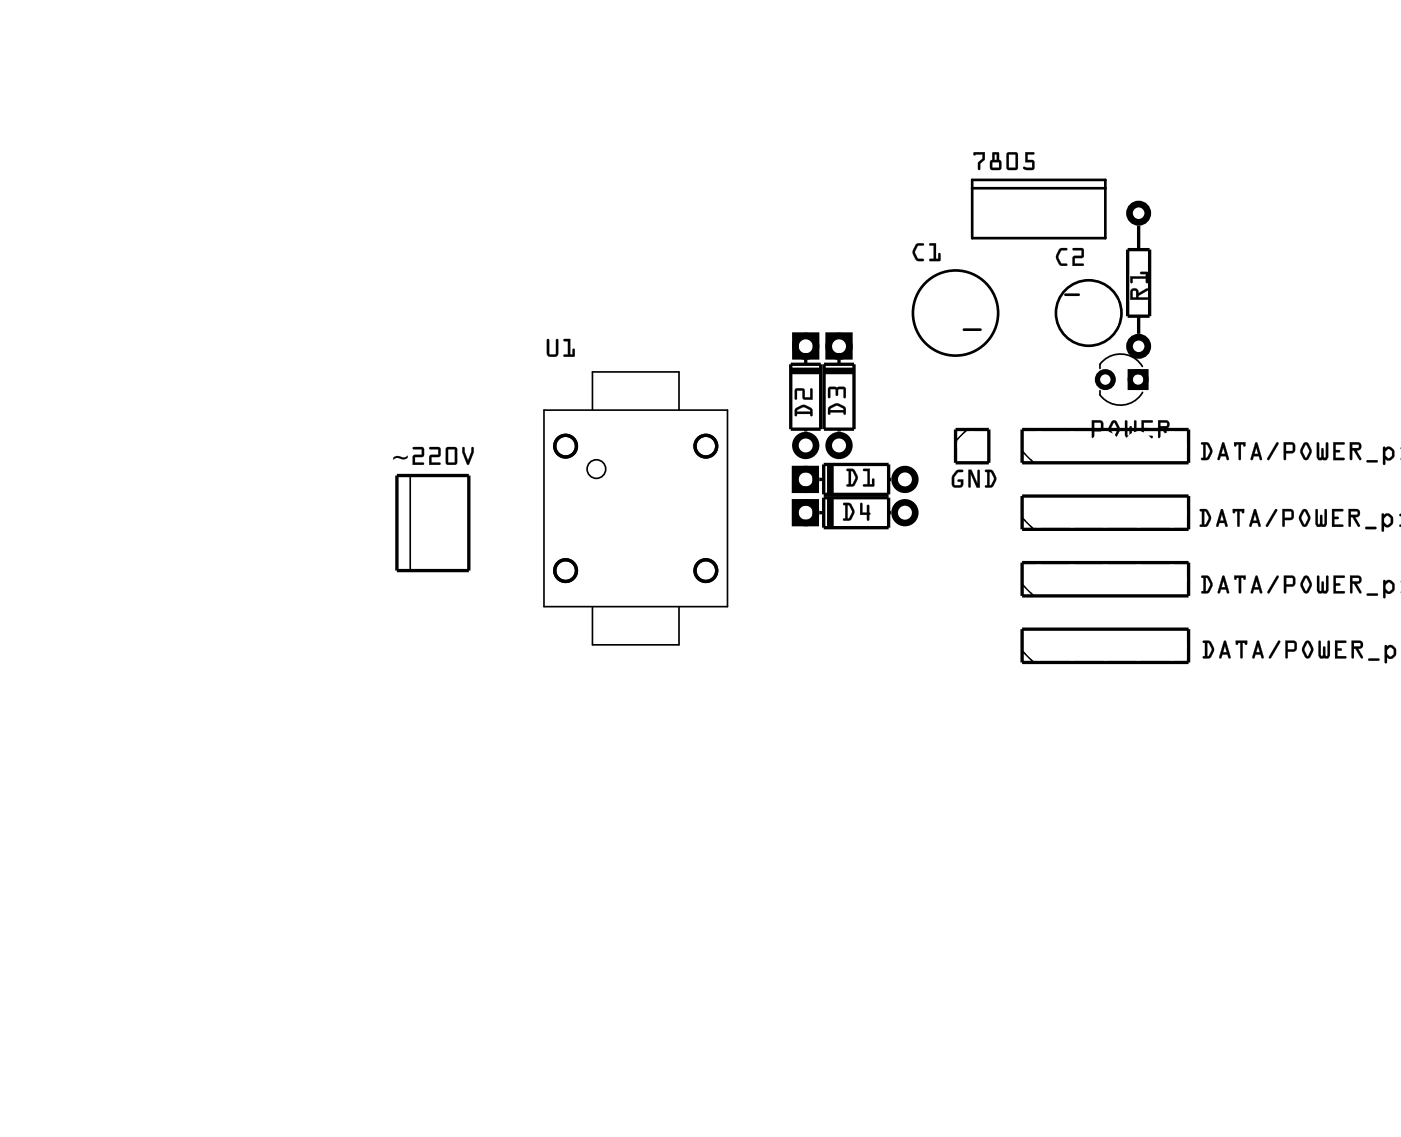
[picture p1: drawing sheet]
<svg xmlns="http://www.w3.org/2000/svg" width="107mm" height="87mm" viewBox="0 0 107 87" stroke-linecap="round" stroke-linejoin="round" font-family="sans-serif">
<g fill="none" stroke="#000" stroke-width=".2">
<path d="M8.6 8.6h.1M74.2 13.7h10.1v4.5h-10.1zM74.2 14.4h10.1M73.5 25.2h1.3M81.3 22.5h1"/>
<circle cx="72.9" cy="23.9" r="3.3"/>
<circle cx="83.1" cy="23.9" r="2.5"/>
</g>
<path d="M8.6 8.6h.1" fill="none" stroke="#000" stroke-width=".08"/>
<g fill="none" stroke="#000" stroke-width=".25">
<path d="M86 19.1h1.7v5h-1.7zM86.9 17.2v1.9M30.3 36.3h5.5v7.2h-5.5zM60.3 27.8h2.3v5h-2.3zM61.5 27.5v.3M61.5 32.8v.1M62.5 36.6h.3M62.5 39.1h.3M62.8 35.4h5v2.3h-5zM62.8 38h5v2.3h-5zM62.9 27.8h2.3v5h-2.3zM64 27.5v.3"/>
<path d="M64 32.8v.1M67.8 36.6h.2M67.8 39.1h.2M72.9 32.8h2.5v2.5h-2.5zM78 32.8h12.7v2.5h-12.7zM78 37.9h12.7v2.5h-12.7zM86.9 24.1v1.4M78 48h12.7v2.6h-12.7zM78 42.9h12.7v2.6h-12.7z"/>
</g>
<g fill="none" stroke="#000" stroke-width=".13">
<path d="M31.3 36.3v7.2M41.5 31.3h14v15h-14zM45.2 31.3v-2.9h6.6v2.9M73.8 32.8l-.9 .9M78 39.5l.9 .9M78 34.4l.9 .9M83.9 29.8v.3M87.2 28a1.95 1.95 0 0 0-3.3-.2v.3M87.2 29.9a1.95 1.95 0 0 1-3.3 .2M45.2 46.3v2.9h6.6v-2.9M78 49.7l.9 .9M78 44.6l.9 .9"/>
<circle cx="45.5" cy="35.8" r=".71"/>
</g>
<path d="M60.3 28.3h2.3M62.9 28.3h2.3M63.4 35.4v2.3M63.4 38v2.3" fill="none" stroke="#000" stroke-width=".51"/>
<g fill="#000">
<path d="M69.9 18.7l.5-.1a.1 .1 0 0 1 .1 .1 .1 .1 0 0 1-.1 .1h-.4l-.2 .4 .2 .5h.4a.1 .1 0 0 1 .1 .1 .1 .1 0 0 1-.1 .1h-.5l-.2-.5-.1-.2zM69.9 18.7l-.2 .4a.83 .83 0 0 0 .3 .8h.4l.1-.1h-.1l-.4-.1-.2-.3v-.3l.2-.4h.4h.1l-.1-.1h-.3zM70.9 18.6h.5v1.2h.2v-.4a.1 .1 0 0 1 .1-.1 .1 .1 0 0 1 .1 .1l-.1 .5h-.7a.1 .1 0 0 1-.1-.1 .1 .1 0 0 1 .1-.1l.2 .1v-1.1h-.3zM70.9 18.6v.1h.3v1.1h-.3v.1h.8v-.6l-.1 .1v.4h-.2v-1.2z"/>
<path d="M69.9 18.7l.2-.1h.4l-.1 .1-.4 .1-.2 .4 .2 .5 .4 .1 .1 .1h-.1a.6 .6 0 0 1-.8-.6l.1-.2zM70.9 18.6h.5v1.2h.2v-.4l.1-.1v.6h-.8v-.1h.3v-1.1h-.3z"/>
<path d="M74.3 11.6h.8v.6l-.3 .3v.4a.1 .1 0 0 1-.1 .1 .1 .1 0 0 1-.1-.1v-.5l.4-.3v-.3h-.6l-.1 .1zM74.3 11.6v.3l.7-.1v.3l-.4 .3v.5l.1 .1 .1-.5 .3-.3v-.6zM75.7 11.6l.5 .1v.5l.2 .2v.4l-.1 .2h-.6l-.2-.1v-.5l.2-.2zM75.7 11.6v.6l-.2 .2 .1 .5 .1 .1h.6l.1-.2v-.4l-.2-.2v-.5zM75.7 12.4v.4h.5v-.4zM75.7 12.4h.5v.4h-.5zM75.9 11.8v.4h.1v-.4zM75.9 11.8h.2v.4h-.2zM76.8 11.7l.7-.1 .2 .1v1.1l-.1 .2h-.6l-.2-.1zM76.9 11.7l-.1 1.2 .2 .1h.5l.2-.2-.1-1.1-.1-.1zM77 11.8v1h.5v-1zM77 11.8h.5v1h-.5zM78.2 11.6h.6a.1 .1 0 0 1 .1 .1 .1 .1 0 0 1-.1 .1h-.4v.4l.5 .1v.6l-.2 .1-.6-.1a.1 .1 0 0 1 0-.1 .1 .1 0 0 1 .1-.1l.5 .1v-.4h-.5zM78.2 11.6v.8h.6v.4l-.7-.1v.2l.2 .1h.5l.1-.2v-.5l-.1-.1h-.4v-.4h.5v-.1z"/>
<path d="M74.3 11.6h.8v.6l-.3 .3-.1 .5-.1-.1v-.5l.4-.3v-.3l-.7 .1zM75.7 11.6l.5 .1v.5l.2 .2v.4l-.1 .2h-.6l-.2-.1v-.5l.2-.2zM75.7 12.4v.4h.5v-.4zM75.9 11.8v.4h.1v-.4zM76.8 11.7l.7-.1 .1 .1 .1 1.1-.1 .2h-.6l-.2-.1zM77 11.8v1h.5v-1zM78.2 11.6h.6l.1 .1-.1 .1h-.4v.4h.4l.1 .1v.6l-.2 .1h-.3a.15 .15 0 0 1-.3 0 .16 .16 0 0 1 .1-.3l.5 .1v-.4h-.5z"/>
<path d="M80.8 19l.5-.1a.1 .1 0 0 1 .1 .1 .1 .1 0 0 1-.1 .1h-.3l-.2 .5 .2 .5h.3a.1 .1 0 0 1 .1 .1 .1 .1 0 0 1-.1 .1h-.4l-.3-.5v-.3zM80.8 19l-.2 .4a.83 .83 0 0 0 .4 .9h.3l.1-.1v-.1h-.4l-.2-.4v-.2l.2-.4h.4v-.1v-.1h-.4zM81.8 19l.7-.1 .2 .1v.7h-.7v.4h.6a.1 .1 0 0 1 .1 .1 .1 .1 0 0 1-.1 .1h-.8l.1-.7 .6-.1v-.4h-.6zM81.9 19v.1h.6v.4l-.6 .1-.1 .7h.8v-.2h-.6v-.4l.6-.1 .1-.6-.2-.1z"/>
<path d="M80.8 19l.2-.1 .4 .1v.1h-.4l-.3 .5 .3 .5h.4v.1l-.1 .1a.6 .6 0 0 1-.7-.6v-.3zM81.9 19l.6-.1 .2 .1-.1 .6-.6 .1v.4h.6v.2h-.8l.1-.7 .6-.1v-.4h-.6z"/>
<path d="M30 34.9l.3-.1 .3 .1a.43 .43 0 0 0 .5-.1 .36 .36 0 0 1-.6 .2 .43 .43 0 0 0-.5 .1zM31.5 34.1h.7l.1 .1v.6l-.6 .1v.4h.6v.2h-.8v-.7l.7-.1v-.4h-.7zM32.8 34.1h.6l.2 .1v.6l-.7 .1v.4h.7v.2h-.9l.1-.7 .6-.1v-.4h-.6zM34.1 34.2l.6-.1 .2 .1v1.1l-.1 .2h-.6l-.2-.1zM34.2 34.3v1h.5v-1zM35.3 34.1l.1 .1v.3l.3 .6 .3-.6v-.3h.1v.3l-.3 1-.2-.1-.3-.9z"/>
<path d="M30 34.9l.3-.1 .3 .1a.43 .43 0 0 0 .5-.1 .34 .34 0 0 1-.5 .2h-.1a.42 .42 0 0 0-.5 .1zM30 34.9v.2a.4 .4 0 0 1 .5-.1h.4l.2-.1v-.1a.4 .4 0 0 1-.5 .1l-.3-.1zM31.5 34.1h.7l.1 .1v.6l-.6 .1v.4h.6a.1 .1 0 0 1 .1 .1 .1 .1 0 0 1-.1 .1h-.8v-.7l.7-.1v-.4h-.7zM31.5 34.2v.1h.7v.4l-.7 .1v.7h.8v-.2h-.6v-.4l.6-.1v-.6l-.1-.1zM32.8 34.1h.6l.2 .1v.6l-.7 .1v.4h.6a.1 .1 0 0 1 .1 .1 .1 .1 0 0 1-.1 .1h-.8l.1-.7 .6-.1v-.4h-.6zM32.8 34.2v.1h.6v.4l-.6 .1-.1 .7h.9v-.2h-.7v-.4l.7-.1v-.6l-.2-.1zM34.1 34.2l.6-.1 .2 .1v1.1l-.1 .2h-.6l-.2-.1zM34.1 34.2l-.1 1.2 .2 .1h.6l.1-.2v-1.1l-.2-.1zM34.2 34.3v1h.5v-1zM34.2 34.3h.5v1h-.5zM35.3 34.1l.1 .1v.3l.3 .6 .3-.6v-.3a.1 .1 0 0 1 .1-.1 .1 .1 0 0 1 .1 .1v.3l-.5 1-.4-1zM35.3 34.2v.3l.3 .9 .2 .1 .3-1v-.3h-.1v.3l-.3 .7-.3-.7v-.3z"/>
<path d="M41.7 25.9h.2v1.1h.1h.4v-1a.1 .1 0 0 1 .1-.1 .1 .1 0 0 1 .1 .1v1.1l-.2 .1h-.4h-.2l-.1-.2zM41.8 25.9v1.2l.1 .1h.5l.2-.2v-1.1h-.1l-.1 .1v1l-.4 .1-.1-.1v-1.1zM43 25.9h.5v1.2h.2v-.4a.1 .1 0 0 1 .1-.1 .1 .1 0 0 1 .1 .1l-.1 .5h-.7a.1 .1 0 0 1-.1-.1 .1 .1 0 0 1 .1-.1l.2 .1v-1.1l-.3 .1zM43 25.9v.1h.3v1.1h-.3v.1h.8v-.6l-.1 .1v.4h-.2v-1.2z"/>
<path d="M41.7 25.9h.2v1.1l.1 .1 .4-.1v-1l.1-.1h.1v1.1l-.2 .2h-.5l-.2-.1zM43 25.9h.5v1.2h.2v-.4l.1-.1v.6h-.8v-.1h.3v-1.1h-.3z"/>
<path d="M60.7 31.2a.81 .81 0 0 1 1.2 0l.1 .5-.1 .1-.1-.2h-1v.1l-.1 .1-.1-.4zM60.8 31.3v.1h1v-.1l-.5-.2zM60.7 29.7l.6-.1 .1 .2v.5h.4v-.6l.1-.1 .1 .9h-.7l-.1-.7h-.4v.6l-.1 .1z"/>
<path d="M60.7 31.2l.5-.3h.3l.5 .3v.5a.1 .1 0 0 1-.1 .1 .1 .1 0 0 1-.1-.1v-.1h-1v.1a.1 .1 0 0 1-.1 .1 .1 .1 0 0 1-.1-.1zM60.7 31.2l-.1 .2 .1 .4 .1-.1v-.1h1l.1 .1h.1l-.1-.5-.4-.3h-.4zM60.8 31.3v.1h1v-.1l-.5-.2zM60.8 31.3l.5-.2 .5 .2v.1h-1zM60.7 29.7h.7v.6h.4v-.6a.1 .1 0 0 1 .1-.1 .1 .1 0 0 1 .1 .1v.8h-.7l-.1-.7h-.4v.6a.1 .1 0 0 1-.1 .1 .1 .1 0 0 1-.1-.1zM60.7 29.7v.8l.1-.1v-.6h.4l.1 .6 .7 .1-.1-.8h-.1v.6h-.4v-.5l-.1-.1z"/>
<path d="M64.3 38.4h.6l.3 .7-.3 .6-.5 .1a.1 .1 0 0 1-.1-.1 .1 .1 0 0 1 .1-.1h.1v-1l-.2-.1zM64.4 38.4v.1h.1v1.1h-.1l-.1 .1h.5l.3-.5v-.3l-.2-.5zM64.7 38.6v1l.1-.1 .2-.4-.2-.5zM64.7 38.5l.1 .1 .2 .5-.3 .5zM65.6 38.4h.2v.7h.3v-.5a.1 .1 0 0 1 .1-.1 .1 .1 0 0 1 .1 .1v.5a.09 .09 0 0 1 .1 .1 .09 .09 0 0 1-.1 .1v.4a.1 .1 0 0 1-.1 .1 .1 .1 0 0 1-.1-.1v-.4h-.5zM65.7 38.4l-.1 .9h.6v.4h.1v-.4l.1-.1-.1-.1v-.5h-.1v.5h-.4v-.7z"/>
<path d="M64.3 38.4h.6a.8 .8 0 0 1 .1 1.2l-.2 .1h-.5v-.1h.2v-1l-.2-.1zM64.7 38.6v1l.3-.5-.2-.5zM65.6 38.4h.2v.7h.3l.1-.5h.1v.5l.1 .1-.1 .1v.4h-.1l-.1-.4h-.5z"/>
<path d="M63.3 31a.81 .81 0 0 1 1.1 0l.1 .6-.1 .1v-.2h-1.1v.1h-.1v-.4zM63.4 31.2l-.1 .1h1.1l-.1-.1-.4-.2zM63.2 29.6l1.2-.1 .1 .2v.6h-.1v-.6h-.4l-.1 .5h-.1l-.1-.5h-.4v.6l-.1 .1z"/>
<path d="M63.3 31l.5-.2h.2l.5 .3v.5a.1 .1 0 0 1-.1 .1 .1 .1 0 0 1-.1-.1l.1-.1h-1.1l.1 .1a.1 .1 0 0 1-.1 .1 .1 .1 0 0 1-.1-.1zM63.3 31.1l-.1 .1v.4h.1v-.1h1.1v.1h.1v-.5l-.5-.3h-.3zM63.4 31.2l-.1 .1h1.1l-.1-.1-.4-.2zM63.4 31.2l.5-.2 .4 .2 .1 .1h-1.1zM63.2 29.6l1.2-.1 .1 .2v.6a.1 .1 0 0 1-.1 .1 .1 .1 0 0 1-.1-.1l.1-.6h-.4l-.1 .4a.1 .1 0 0 1 0 .1 .1 .1 0 0 1-.1-.1l-.1-.4h-.4l.1 .6a.1 .1 0 0 1-.1 .1 .1 .1 0 0 1-.1-.1zM63.2 29.6v.8l.1-.1v-.6h.4l.1 .5h.1l.1-.5h.4v.6h.1v-.6l-.1-.2z"/>
<path d="M64.6 35.8h.5l.4 .7-.3 .6h-.5a.1 .1 0 0 1-.1 0 .1 .1 0 0 1 .1-.1h.1v-1l-.2-.1zM64.6 35.8v.1h.2v1.1h-.2v.1h.5l.3-.5v-.3l-.3-.5zM64.9 36v1l.2-.1 .2-.4-.2-.5zM64.9 35.9l.2 .1 .2 .5-.3 .5h-.1zM65.9 35.8h.5v1.2h.1v-.4a.1 .1 0 0 1 .1-.1 .1 .1 0 0 1 .1 .1v.5h-.8a.1 .1 0 0 1-.1 0 .1 .1 0 0 1 .1-.1h.3v-1h-.3zM65.9 35.8v.1h.3v1.1h-.3v.1h.8v-.6l-.2 .1v.4h-.1v-1.2z"/>
<path d="M64.6 35.8h.5a.8 .8 0 0 1 .1 1.2l-.1 .1h-.5v-.1h.2v-1l-.2-.1zM64.9 36v1h.1l.3-.5-.2-.5zM65.9 35.8h.5v1.2h.1v-.4l.2-.1v.6h-.9l.1-.1h.3v-1l-.3-.1z"/>
<path d="M72.9 36l.5-.2a.1 .1 0 0 1 .1 .1 .1 .1 0 0 1-.1 .1h-.3l-.3 .4v.6h.5v-.2h-.2a.1 .1 0 0 1-.1-.1 .1 .1 0 0 1 .1-.1h.4l-.1 .5-.2 .1-.5-.1-.1-.1v-.6zM72.9 36a.9 .9 0 0 0-.1 1.2h.5l.2-.2v-.4h-.4v.1l.2 .1v.2h-.5v-.6l.3-.4h.3l.1-.1h-.4zM73.9 35.8h.2l.5 1.1v-1a.1 .1 0 0 1 .1-.1 .1 .1 0 0 1 .1 .1v1.3h-.3l-.4-1v.9a.1 .1 0 0 1-.1 .1 .1 .1 0 0 1-.1-.1zM73.9 35.9v1.3h.1l.1-.1v-1l.4 1.1h.3l-.1-1.3h-.1v1l-.5-1zM75.2 35.9h.5l.3 .6-.2 .6-.6 .1a.1 .1 0 0 1-.1-.1 .1 .1 0 0 1 .1-.1h.1v-1h-.1zM75.2 35.9v.1h.1v1l-.1 .1v.1h.4l.4-.5v-.3l-.3-.5zM75.5 36v1h.1l.2-.5-.2-.4zM75.5 36l.1 .1 .2 .4-.2 .5h-.1z"/>
<path d="M72.9 36l.2-.1h.3h.1l-.1 .1h-.3l-.3 .4v.6h.5v-.2h-.2v-.1l.4-.1v.5l-.2 .1h-.4l-.2-.1-.1-.1a.94 .94 0 0 1 .3-1zM73.9 35.9h.2l.5 1v-1h.1l.1 1.3h-.3l-.4-1v.9l-.1 .1h-.1zM75.2 35.9h.5a.8 .8 0 0 1 .1 1.2l-.2 .1h-.4v-.1l.1-.1v-1h-.1zM75.5 36v1h.1l.2-.5-.2-.4z"/>
<path d="M83.3 32.1h.7l.2 .2-.1 .6h-.6v.5a.1 .1 0 0 1-.1 .1 .1 .1 0 0 1-.1-.1zM83.3 32.1v1.3h.1h.1v-.5l.6-.1 .1-.5-.2-.2zM83.5 32.3v.4h.5v-.4zM83.5 32.2l.5 .1v.4l-.5 .1zM84.8 32.1h.2h.2l.2 .6-.2 .6a.24 .24 0 0 1-.4 0l-.2-.5zM84.8 32.2l-.2 .6 .2 .5a.24 .24 0 0 0 .4 0l.2-.5-.2-.6a.23 .23 0 0 0-.4 0zM85 32.3l-.2 .4 .2 .6 .3-.5zM85 32.3l.3 .5-.3 .5-.3-.5zM85.9 32.1l.1 .1 .1 1.1 .1-.1v-.6a.1 .1 0 0 1 .1-.1 .1 .1 0 0 1 .1 .1v.6l.1 .1v-1.1a.1 .1 0 0 1 .1-.1 .1 .1 0 0 1 .1 .1v1l-.1 .2h-.3l-.3 .1-.2-.3zM85.9 32.1l-.1 1.1 .2 .2h.3h.3l.1-.2v-1.1h-.1l-.1 .1v1l-.1 .1-.1-.1v-.6l-.1-.1v.7l-.1 .1-.1-1.1zM87.1 32.1h.8a.1 .1 0 0 1 .1 .1 .1 .1 0 0 1-.1 .1h-.6v.4h.2a.1 .1 0 0 1 .1 .1 .1 .1 0 0 1-.1 .1l-.2-.1v.5h.6a.1 .1 0 0 1 .1 .1 .1 .1 0 0 1-.1 .1h-.8zM87.1 32.1v1.3h.8v-.1h-.6v-.5h.3v-.1h-.3v-.5h.6v-.1zM88.3 32.1h.7a.32 .32 0 0 1 .2 .3 .32 .32 0 0 1-.3 .3l.3 .6a.1 .1 0 0 1 0 .1 .1 .1 0 0 1-.1 0l-.4-.7h-.2v.7a.1 .1 0 0 1-.1 .1 .1 .1 0 0 1-.1-.1zM88.4 32.1v1.3h.1v-.7h.2l.4 .7h.1l-.4-.7a.31 .31 0 0 0 .4-.2 .31 .31 0 0 0-.2-.4zM88.5 32.3v.2h.5v-.2zM88.5 32.2l.5 .1 .1 .2h-.6z"/>
<path d="M83.3 32.1h.7l.2 .2-.1 .5-.6 .1v.5h-.1h-.1zM83.5 32.3v.4h.5v-.4zM84.8 32.2l.2-.1 .2 .1 .2 .5-.2 .6a.23 .23 0 0 1-.4 0l-.2-.5zM85 32.3l-.2 .5 .2 .5 .3-.5zM85.9 32.1l.1 .1 .1 1.1 .1-.1v-.6l.1-.1 .1 .1v.6v.1l.1-.1v-1l.1-.1h.1v1.1l-.1 .2h-.6l-.2-.2zM87.1 32.1h.9l-.1 .2h-.6v.4h.3v.1h-.3v.5h.6v.1h-.8zM88.4 32.1h.6a.31 .31 0 0 1 .2 .3 .31 .31 0 0 1-.3 .3l.3 .7h-.1l-.4-.7h-.2v.7h-.1zM88.5 32.3v.2h.5v-.2z"/>
<path d="M86.3 22.1a.32 .32 0 0 1 .4-.1 .32 .32 0 0 1 .2 .4l.6-.4 .1 .1-.7 .5v.1h.6l.1 .1-1.4 .1zM86.4 22.2v.5h.3v-.5zM86.2 21.1h1.2v-.2h-.4v-.1h.5l.1 .8h-.2v-.3h-1v.3h-.1z"/>
<path d="M86.3 22.1a.32 .32 0 0 1 .4-.1 .32 .32 0 0 1 .2 .4l.6-.4a.1 .1 0 0 1 .1 0 .1 .1 0 0 1 0 .2l-.7 .4v.1h.6a.1 .1 0 0 1 .1 .1 .1 .1 0 0 1-.1 .1h-1.3v-.6zM86.3 22.1l-.1 .8 1.4-.1-.1-.1h-.6v-.1l.7-.4-.1-.2-.6 .4a.31 .31 0 0 0-.2-.4 .31 .31 0 0 0-.4 .1zM86.4 22.2v.5h.3v-.5zM86.4 22.2h.3v.5h-.3zM86.2 21.1h1.2v-.2h-.3a.1 .1 0 0 1-.1-.1 .1 .1 0 0 1 .1-.1l.5 .1v.7a.1 .1 0 0 1-.1 .1 .1 .1 0 0 1-.1-.1v-.2h-1v.2a.1 .1 0 0 1-.1 .1 .1 .1 0 0 1-.1-.1zM86.2 21.1l.1 .5h.1v-.3h1v.3h.2l-.1-.8h-.5v.1h.4v.2z"/>
<path d="M91.7 33.8h.5l.3 .6-.2 .6-.6 .1a.1 .1 0 0 1-.1-.1 .1 .1 0 0 1 .1-.1h.1v-1h-.1zM91.7 33.8v.1h.1v1.1h-.1l-.1 .1h.5l.4-.5v-.3l-.3-.5zM92 33.9v1h.1l.2-.5-.2-.4zM92 33.9l.1 .1 .2 .4-.3 .6zM93.3 33.8h.1l.4 1.2-.1 .1h-.1l-.1-.3h-.4l-.1 .3h-.1zM93.3 33.8l-.4 1.2 .1 .1 .1-.3h.4l.1 .3h.1l.1-.1-.4-1.2zM93.3 34.2l-.1 .4h.3zM93.3 34.1l.2 .6h-.3zM94.1 33.7h.9v.3a.1 .1 0 0 1-.1 .1 .11 .11 0 0 1-.1-.2h-.1v1.1a.1 .1 0 0 1-.1 .1 .1 .1 0 0 1-.1-.1v-1.1h-.2a.11 .11 0 0 1 0 .2 .11 .11 0 0 1-.1-.1zM94.2 33.8v.3l.1-.2h.2v1.1l.1 .1 .1-1.2h.2l.1 .2v-.3zM95.8 33.8h.1l.4 1.2-.1 .1h-.1l-.1-.3h-.3l-.1 .3h-.2zM95.8 33.8l-.4 1.2 .2 .1 .1-.3h.4v.3h.1l.1-.1-.4-1.2zM95.8 34.2l-.1 .4h.3zM95.9 34.1l.1 .6h-.3zM97.4 33.8a.1 .1 0 0 1 .1 0 .1 .1 0 0 1 0 .1l-.6 1.2a.1 .1 0 0 1-.2 0 .1 .1 0 0 1 0-.1zM97.4 33.8l-.7 1.2v.1h.1l.7-1.2v-.1zM97.9 33.7l.8 .1 .1 .2-.1 .5-.6 .1v.4a.1 .1 0 0 1-.1 .1 .1 .1 0 0 1-.1-.1zM97.9 33.8l.1 1.2v.1l.1-.1v-.4l.6-.1 .1-.5-.2-.2zM98.1 33.9v.5h.5v-.4zM98.1 33.9l.5 .1v.4h-.5zM99.5 33.8l.1-.1 .2 .1 .3 .5-.2 .7a.25 .25 0 0 1-.5 0l-.2-.6zM99.5 33.8l-.3 .6 .2 .6a.24 .24 0 0 0 .4 0l.3-.6-.3-.5a.23 .23 0 0 0-.3-.1zM99.6 33.9l-.2 .5 .2 .5 .3-.5zM99.6 33.9l.3 .5-.3 .6-.2-.5zM100.5 33.8h.2v1.1h.1v-.6a.1 .1 0 0 1 .1-.1 .1 .1 0 0 1 .1 .1v.6h.1l.1-1.1a.1 .1 0 0 1 0-.1 .1 .1 0 0 1 .1 .1v1.1l-.1 .2h-.3h-.3l-.1-.2zM100.5 33.8v1.1l.1 .2 .3-.1 .3 .1 .1-.2v-1.1h-.1v1.1l-.2 .1v-.1v-.6l-.1-.1-.1 .7-.1 .1-.1-1.2zM101.7 33.7h.8a.1 .1 0 0 1 .1 .1 .1 .1 0 0 1-.1 .1h-.6v.4h.3a.1 .1 0 0 1 .1 .1 .1 .1 0 0 1-.1 .1h-.3v.4h.6a.1 .1 0 0 1 .1 .1 .1 .1 0 0 1-.1 .1h-.8zM101.7 33.8v1.3h.8v-.1h-.6v-.5h.3v-.1h-.3v-.5h.6l.1-.1zM103 33.7h.6a.32 .32 0 0 1 .3 .4 .32 .32 0 0 1-.4 .3l.4 .6a.1 .1 0 0 1-.1 .1 .1 .1 0 0 1-.1 0l-.4-.7h-.1v.6a.1 .1 0 0 1-.1 .1 .1 .1 0 0 1-.1-.1zM103 33.8v1.3l.2-.1v-.6h.1l.4 .7h.1l-.3-.7a.31 .31 0 0 0 .4-.3 .31 .31 0 0 0-.3-.3zM103.2 33.9v.3l.5-.1-.1-.2zM103.2 33.9h.4l.1 .2-.5 .1zM104.3 35.1h.7a.1 .1 0 0 1 .1 .1 .1 .1 0 0 1-.1 .1h-.7zM104.3 35.2v.1h.7l.1-.1-.1-.1zM105.5 34.1h.2v.1l.2-.1h.2l.2 .2 .1 .2a.5 .5 0 0 1-.3 .6l-.2 .1-.2-.2v.4a.1 .1 0 0 1-.1 .1 .1 .1 0 0 1-.1-.1zM105.5 34.1v1.3l.1 .1 .1-.1v-.4l.2 .1h.2l.3-.2v-.4l-.3-.4h-.2l-.2 .1v-.1zM105.9 34.3l-.2 .2v.3l.3 .2 .2-.2v-.3l-.2-.2zM105.9 34.3h.1l.2 .2v.3l-.2 .2-.3-.2v-.3zM106.9 34.1v1v-.1v-.1zM106.9 34.2v.8v.1zM106.9 33.7v.2zM106.9 33.7v.2zM106.9 34.1v1zM106.9 34.1v1zM106.9 34.1v1zM106.9 34.1v1zM106.9 35.1v.2zM106.9 35.1v.2zM106.9 34.1v1zM106.9 34.1v1zM106.9 34.1v1zM106.9 34.1v1zM106.9 34.7v.2zM106.9 34.7v.3zM106.9 34.1v1zM106.9 34.1v1zM106.9 33.8v1.3zM106.9 33.8v1.3zM106.9 34.1v1zM106.9 34.1v1zM106.9 34.3v.3zM106.9 34.3v.3zM106.9 34.1v1zM106.9 34.1v1z"/>
<path d="M91.7 33.8h.5a.8 .8 0 0 1 .1 1.2l-.2 .1h-.5l.1-.1 .1-.1v-1h-.1zM92 33.9v1l.3-.5-.2-.4zM93.3 33.8h.1l.4 1.2-.1 .1h-.1l-.1-.3h-.4v.3h-.2zM93.3 34.2l-.1 .4h.3zM94.2 33.8h.8v.3h-.1l-.1-.2h-.1l-.1 1.2-.1-.1v-1.1h-.2v.2h-.1zM95.8 33.8h.1l.4 1.2-.1 .1h-.1l-.1-.3h-.3l-.1 .3h-.2zM95.9 34.2l-.2 .4h.3zM97.4 33.8h.1v.1l-.7 1.2h-.1v-.1zM97.9 33.8h.7l.2 .2-.1 .5-.6 .1v.4l-.1 .1-.1-.1zM98.1 33.9v.5h.5v-.4zM99.5 33.8h.1h.2l.3 .5-.3 .7a.23 .23 0 0 1-.4 0l-.2-.6zM99.6 33.9l-.2 .6 .2 .4 .3-.5zM100.5 33.8h.1l.1 1.1h.1v-.6l.1-.1 .1 .1v.6h.2v-1.1h.1v1.1l-.1 .2h-.6l-.1-.2zM101.7 33.8h.9l-.1 .1h-.6v.4l.3 .1h.1l-.1 .1h-.3v.4h.6v.2h-.8zM103 33.8h.6a.32 .32 0 0 1 .3 .3 .32 .32 0 0 1-.4 .3l.4 .7h-.2l-.4-.7h-.1v.6l-.2 .1zM103.2 33.9v.3l.5-.1-.1-.2zM104.3 35.1h.7l.1 .1-.1 .1h-.7zM105.5 34.1h.2v.1l.2-.1h.2l.3 .3a.54 .54 0 0 1-.4 .8l-.3-.2v.4h-.2zM105.9 34.3l-.2 .2v.3l.3 .2 .2-.2v-.3l-.2-.2zM106.9 34.2v.9v-.1v-.1zM106.9 33.7v.2zM106.9 34.1v1zM106.9 34.1v1zM106.9 35.1v.2zM106.9 34.1v1zM106.9 34.1v1zM106.9 34.7v.2zM106.9 34.1v1zM106.9 33.8v1.3zM106.9 34.1v1zM106.9 34.3v.3zM106.9 34.1v1z"/>
<path d="M91.6 38.9h.5l.3 .6-.2 .6-.6 .1a.1 .1 0 0 1-.1-.1 .1 .1 0 0 1 .1-.1h.1v-1h-.1zM91.6 38.9v.1h.1v1l-.1 .1-.1 .1h.5l.4-.5v-.3l-.3-.5zM91.9 39v1h.1l.2-.5-.2-.4zM91.9 39l.1 .1 .2 .4-.3 .5zM93.2 38.9h.1l.4 1.2-.1 .1h-.1l-.1-.3h-.4l-.1 .3h-.1zM93.2 38.9l-.4 1.2 .1 .1 .1-.3h.4l.1 .3h.1l.1-.1-.4-1.2zM93.2 39.3l-.1 .4h.3zM93.2 39.2l.2 .5h-.3zM94 38.8h.9v.3a.1 .1 0 0 1-.1 .1 .11 .11 0 0 1-.1-.2h-.1v1.1a.1 .1 0 0 1-.1 .1 .1 .1 0 0 1-.1-.1v-1.1h-.2a.11 .11 0 0 1 0 .2 .11 .11 0 0 1-.1-.1zM94.1 38.9v.3l.1-.2h.2v1.1l.1 .1 .1-1.2h.2l.1 .2v-.3zM95.7 38.9h.1l.4 1.2-.1 .1h-.1l-.1-.3h-.3l-.1 .3h-.2zM95.7 38.9l-.4 1.2 .2 .1 .1-.3h.4v.3h.1l.1-.1-.4-1.2zM95.7 39.3l-.1 .4h.3zM95.8 39.2l.1 .5h-.3zM97.3 38.9a.1 .1 0 0 1 .1 0 .1 .1 0 0 1 0 .1l-.6 1.2a.1 .1 0 0 1-.2 0 .1 .1 0 0 1 0-.1zM97.3 38.9l-.7 1.2v.1h.1l.7-1.2v-.1zM97.8 38.8l.8 .1 .1 .2-.1 .5-.6 .1v.4a.1 .1 0 0 1-.1 .1 .1 .1 0 0 1-.1-.1zM97.8 38.9l.1 1.2v.1l.1-.1v-.4l.6-.1 .1-.5-.2-.2zM98 39v.5h.5v-.4zM98 39h.5v.5h-.5zM99.4 38.9l.1-.1 .2 .1 .3 .5-.2 .7a.25 .25 0 0 1-.5 0l-.2-.6zM99.4 38.9l-.3 .6 .2 .6a.24 .24 0 0 0 .4 0l.3-.6-.3-.5a.23 .23 0 0 0-.3-.1zM99.5 39l-.2 .5 .2 .5 .3-.5zM99.5 39l.3 .5-.3 .5-.2-.4zM100.4 38.9h.2v1.1l.1-.1v-.5a.1 .1 0 0 1 .1-.1 .1 .1 0 0 1 .1 .1v.5l.1 .1 .1-1.1a.1 .1 0 0 1 0-.1 .1 .1 0 0 1 .1 .1v1.1l-.1 .2h-.3h-.3l-.1-.2zM100.4 38.9v1.1l.1 .2 .3-.1 .3 .1 .1-.2v-1.1h-.1v1.1h-.2v-.6l-.1-.1-.1 .7h-.1l-.1-1.1zM101.6 38.8h.8a.1 .1 0 0 1 .1 .1 .1 .1 0 0 1-.1 .1h-.6v.4h.3a.1 .1 0 0 1 .1 .1 .1 .1 0 0 1-.1 .1h-.3v.4h.6a.1 .1 0 0 1 .1 .1 .1 .1 0 0 1-.1 .1h-.8zM101.6 38.9v1.3h.8v-.1l-.6-.1v-.4h.3v-.1h-.3v-.5h.6l.1-.1zM102.9 38.8h.6a.32 .32 0 0 1 .3 .4 .32 .32 0 0 1-.4 .3l.4 .6a.1 .1 0 0 1-.1 .1 .1 .1 0 0 1-.1 0l-.4-.7h-.1v.6a.1 .1 0 0 1-.1 .1 .1 .1 0 0 1-.1-.1zM102.9 38.9v1.3l.2-.1v-.6h.1l.4 .7h.1l-.3-.7a.31 .31 0 0 0 .4-.3 .31 .31 0 0 0-.3-.3zM103.1 39v.3l.5-.1-.1-.2zM103.1 39h.4l.1 .2-.5 .1zM104.2 40.2h.7a.1 .1 0 0 1 .1 .1 .1 .1 0 0 1-.1 .1h-.7zM104.2 40.2v.2h.7l.1-.1-.1-.1zM105.4 39.2h.2v.1l.2-.1h.2l.2 .2 .1 .2a.5 .5 0 0 1-.3 .6l-.2 .1-.2-.2v.4a.1 .1 0 0 1-.1 .1 .1 .1 0 0 1-.1-.1zM105.4 39.2v1.3l.1 .1 .1-.1v-.4l.2 .1h.2l.3-.2v-.4l-.3-.4h-.2l-.2 .1v-.1zM105.8 39.4l-.2 .2v.2l.3 .3 .2-.2v-.3l-.2-.2zM105.8 39.4h.1l.2 .2v.3l-.2 .2-.3-.2v-.3zM106.8 39.2h.1v1a.1 .1 0 0 1-.1-.1 .1 .1 0 0 1 .1-.1v-.6h-.1zM106.8 39.3v.1h.1v.6l-.1 .1 .1 .1v-1zM106.9 38.8v.2zM106.9 38.8v.2zM106.9 39.2v1zM106.9 39.2v1zM106.9 39.2v1zM106.9 39.2v1zM106.9 40.2v.2zM106.9 40.2v.2zM106.9 39.2v1zM106.9 39.2v1zM106.9 38.8v1.4zM106.9 38.9v1.3zM106.9 39.2v1zM106.9 39.2v1zM106.9 39.8v.2zM106.9 39.8v.2zM106.9 39.2v1zM106.9 39.2v1zM106.9 39.2v1zM106.9 39.2v1zM106.9 39.4v.3zM106.9 39.4v.3z"/>
<path d="M91.6 38.9h.5a.8 .8 0 0 1 .1 1.2l-.2 .1h-.5l.1-.1 .1-.1v-1h-.1zM91.9 39v1l.3-.5-.2-.4zM93.2 38.9h.1l.4 1.2-.1 .1h-.1l-.1-.3h-.4v.3h-.2zM93.2 39.3l-.1 .4h.3zM94.1 38.9h.8v.3l-.1-.1-.1-.1h-.1l-.1 1.2-.1-.1v-1.1h-.2v.1l-.1 .1zM95.7 38.9h.1l.4 1.2-.1 .1h-.1l-.1-.3h-.3l-.1 .3h-.2zM95.8 39.3l-.2 .4h.3zM97.3 38.9h.1v.1l-.7 1.2h-.1v-.1zM97.8 38.9h.7l.2 .2-.1 .5-.6 .1v.4l-.1 .1-.1-.1zM98 39v.5h.5v-.4zM99.4 38.9h.1h.2l.3 .5-.3 .7a.23 .23 0 0 1-.4 0l-.2-.6zM99.5 39l-.2 .6 .2 .4 .3-.5zM100.4 38.9h.1l.1 1.1 .1-.1v-.5l.1-.1 .1 .1v.5v.1h.2v-1.1h.1v1.1l-.1 .2h-.6l-.1-.2zM101.6 38.9h.9l-.1 .1h-.6v.4h.3l.1 .1-.1 .1h-.3v.4h.6v.2h-.8zM102.9 38.9h.6a.31 .31 0 0 1 .3 .3 .31 .31 0 0 1-.4 .3l.4 .7h-.2l-.4-.7h-.1v.6l-.2 .1zM103.1 39v.3l.5-.1-.1-.2zM104.2 40.2h.7l.1 .1-.1 .1h-.7zM105.4 39.2h.2v.1l.2-.1h.2l.3 .3a.54 .54 0 0 1-.4 .7l-.3-.1v.4h-.2zM105.8 39.4l-.2 .2v.3l.3 .2 .2-.2v-.3l-.2-.2zM106.8 39.2h.1v1l-.1-.1 .1-.1v-.6h-.1zM106.9 38.8v.2zM106.9 39.2v1zM106.9 39.2v1zM106.9 40.2v.2zM106.9 39.2v1zM106.9 38.9v1.3zM106.9 39.2v1zM106.9 39.8v.2zM106.9 39.2v1zM106.9 39.2v1zM106.9 39.4v.3z"/>
<path d="M91.7 44h.5l.3 .6-.2 .6-.6 .1a.1 .1 0 0 1-.1-.1 .1 .1 0 0 1 .1-.1h.1v-1h-.1zM91.7 44v.1h.1v1h-.1v.1l.4 .1 .4-.5v-.4l-.3-.4zM92 44.1v1h.1l.2-.5-.2-.4zM92 44.1l.1 .1 .2 .4-.2 .5h-.1zM93.3 43.9l.1 .1 .4 1.2-.1 .1h-.1l-.1-.3h-.4v.3l-.2-.1zM93.3 44l-.4 1.2 .1 .1 .1-.3h.4l.1 .2 .1 .1 .1-.1-.4-1.2zM93.3 44.3l-.1 .5h.3zM93.3 44.3l.2 .5h-.3zM94.2 43.9h.8v.3a.1 .1 0 0 1-.1 .1 .1 .1 0 0 1 0-.2h-.2v1.1a.1 .1 0 0 1-.1 .1 .1 .1 0 0 1-.1-.1v-1.1h-.1a.11 .11 0 0 1-.1 .2 .11 .11 0 0 1-.1-.1zM94.2 43.9v.3l.1-.1h.2v1.1l.1 .1 .1-1.2h.2l.1 .1v-.3zM95.8 43.9l.2 .1 .3 1.2v.1h-.2v-.3h-.4l-.1 .3-.2-.1zM95.8 44l-.4 1.2 .2 .1 .1-.3h.4v.2l.1 .1 .1-.1-.4-1.2zM95.9 44.3l-.2 .5h.3zM95.9 44.3l.1 .5h-.3zM97.4 44a.1 .1 0 0 1 .1-.1 .11 .11 0 0 1 .1 .2l-.7 1.2a.1 .1 0 0 1-.2 0 .1 .1 0 0 1 0-.1zM97.4 44l-.7 1.2 .1 .1 .1-.1 .7-1.1-.1-.2zM97.9 43.9h.8l.1 .3v.5l-.7 .1v.4a.1 .1 0 0 1-.1 .1 .1 .1 0 0 1-.1-.1zM98 43.9v1.3v.1l.1-.1v-.4l.6-.1 .1-.5-.1-.2zM98.1 44.1v.5h.5v-.5zM98.1 44.1h.5v.5h-.5zM99.5 44l.2-.1 .1 .1 .3 .5-.2 .7a.25 .25 0 0 1-.5 0l-.2-.6zM99.5 44l-.3 .6 .2 .6a.25 .25 0 0 0 .5 0l.2-.6-.2-.5a.23 .23 0 0 0-.4-.1zM99.6 44.1l-.2 .4 .3 .6 .2-.5zM99.6 44.1l.3 .5-.2 .5-.3-.5zM100.5 44h.2v1.1l.1-.1v-.5a.1 .1 0 0 1 .1-.1 .1 .1 0 0 1 .1 .1v.5l.1 .1 .1-1.1a.1 .1 0 0 1 .1-.1 .1 .1 0 0 1 .1 .1v1.1l-.2 .2-.3-.1-.2 .1-.2-.2zM100.5 44v1.1l.1 .2 .3-.1 .3 .1 .2-.2-.1-1.1-.1-.1v.1v1l-.2 .1v-.1v-.5l-.1-.1-.1 .6-.1 .1v-1.1zM101.7 43.9h.8a.1 .1 0 0 1 .1 .1 .1 .1 0 0 1-.1 .1h-.6v.4h.3a.1 .1 0 0 1 .1 .1 .1 .1 0 0 1-.1 .1h-.3v.4h.6a.1 .1 0 0 1 .1 .1 .1 .1 0 0 1-.1 .1h-.8zM101.7 43.9v1.4h.9v-.2h-.7v-.4h.3l.1-.1-.1-.1h-.3v-.4h.6l.1-.1zM103 43.9h.6a.32 .32 0 0 1 .3 .4 .32 .32 0 0 1-.4 .3l.4 .6a.1 .1 0 0 1-.1 .1 .1 .1 0 0 1-.1 0l-.4-.7h-.1v.6a.1 .1 0 0 1-.1 .1 .1 .1 0 0 1-.1-.1zM103 43.9l.1 1.4 .1-.1v-.7h.1l.4 .7h.2l-.4-.7a.31 .31 0 0 0 .4-.2 .31 .31 0 0 0-.3-.4zM103.2 44.1v.3l.5-.1-.1-.2zM103.2 44.1h.4l.1 .2-.5 .1zM104.3 45.3h.7a.1 .1 0 0 1 .1 .1 .1 .1 0 0 1-.1 .1h-.7zM104.3 45.3l.1 .2h.6l.1-.1-.1-.1zM105.6 44.3h.1v.1l.2-.1h.2l.2 .2 .1 .2a.5 .5 0 0 1-.2 .6h-.3l-.2-.1v.4a.1 .1 0 0 1-.1 .1 .1 .1 0 0 1-.1-.1zM105.6 44.3l-.1 1.3 .1 .1 .1-.1v-.4l.2 .1h.3l.2-.3v-.3l-.3-.4h-.2l-.2 .1v-.1zM105.9 44.5l-.2 .2v.2l.3 .2 .2-.1v-.3l-.2-.2zM105.9 44.5l.1-.1 .2 .3v.3l-.2 .2-.3-.3v-.3zM106.9 44.3v1v-.1v-.1zM106.9 44.3v1zM106.9 43.8v.3zM106.9 43.9v.2zM106.9 44.3v1zM106.9 44.3v1zM106.9 44.3v1zM106.9 44.3v1zM106.9 45.3v.2zM106.9 45.3v.2zM106.9 44.3v1zM106.9 44.3v1zM106.9 43.9v1.4zM106.9 43.9v1.4zM106.9 44.3v1zM106.9 44.3v1zM106.9 44.9v.2zM106.9 44.8v.3zM106.9 44.3v1zM106.9 44.3v1zM106.9 44.3v1zM106.9 44.3v1zM106.9 44.5v.2zM106.9 44.5v.3z"/>
<path d="M91.7 44h.5a.8 .8 0 0 1 .1 1.1l-.2 .2-.4-.1v-.1h.1v-1h-.1zM92 44.1v1h.1l.2-.5-.2-.4zM93.3 43.9l.1 .1 .4 1.2-.1 .1h-.1l-.1-.3h-.4v.3l-.2-.1zM93.3 44.3l-.1 .5h.3zM94.2 43.9h.8v.3h-.1v-.1h-.2l-.1 1.2-.1-.1v-1.1h-.2v.1h-.1zM95.8 43.9l.2 .1 .3 1.2-.1 .1h-.1v-.3h-.4l-.1 .3-.2-.1zM95.9 44.3l-.2 .5h.3zM97.4 43.9l.1 .1 .1 .1-.7 1.1-.2 .1v-.1zM98 43.9l.7 .1 .1 .2-.1 .5-.6 .1v.4l-.1 .1v-.1zM98.1 44.1v.5h.5v-.5zM99.5 44l.2-.1 .1 .1 .3 .5-.2 .7a.25 .25 0 0 1-.5 0l-.2-.6zM99.6 44.1l-.2 .5 .3 .5 .2-.5zM100.5 44h.2v1.1l.1-.1v-.5l.1-.1 .1 .1v.5l.1 .1 .1-.1v-1l.1-.1v.1l.1 1.1-.2 .2h-.6l-.1-.2zM101.7 43.9l.9 .1-.1 .1h-.6v.4h.3l.1 .1-.1 .1h-.3v.4h.7v.2h-.9zM103 43.9h.6a.31 .31 0 0 1 .3 .4 .31 .31 0 0 1-.4 .3l.4 .6-.2 .1-.4-.7h-.1v.6l-.1 .1zM103.2 44.1v.3l.5-.1-.1-.2zM104.3 45.3h.7l.1 .1-.1 .1h-.6zM105.6 44.3h.1v.1l.2-.1h.2l.3 .3a.54 .54 0 0 1-.4 .7l-.3-.1v.4h-.2zM105.9 44.5l-.2 .1v.3l.3 .3 .2-.2v-.3l-.2-.3zM106.9 44.3v1zM106.9 43.9v.2zM106.9 44.3v1zM106.9 44.3v1zM106.9 45.3v.2zM106.9 44.3v1zM106.9 43.9v1.4zM106.9 44.3v1zM106.9 44.8v.3zM106.9 44.3v1zM106.9 44.3v1zM106.9 44.5v.2z"/>
<path d="M91.8 48.9h.5l.3 .7-.2 .6-.6 .1a.1 .1 0 0 1 0-.1 .1 .1 0 0 1 0-.1h.1v-1h-.1zM91.8 48.9v.1l.1 .1v1h-.1v.1h.4l.4-.4v-.4l-.3-.5zM92.1 49.1v1l.1-.1 .2-.4-.2-.5zM92.1 49.1h.2l.2 .5-.3 .5h-.1zM93.4 48.9l.2 .1 .3 1.2-.1 .1-.1-.1v-.2h-.4l-.1 .2h-.2zM93.4 48.9l-.4 1.3h.2l.1-.2h.4v.2h.1h.1l-.4-1.2zM93.4 49.3l-.1 .5h.3zM93.5 49.3l.1 .5h-.3zM94.3 48.9h.9v.2a.11 .11 0 0 1-.2 .1 .1 .1 0 0 1 0-.1h-.2v1.1a.1 .1 0 0 1-.1 .1 .1 .1 0 0 1-.1-.1v-1.1h-.1a.11 .11 0 0 1-.1 .1 .11 .11 0 0 1-.1 0zM94.3 48.9v.3l.2-.1h.1v1.1h.2v-1.1h.2l.1 .1 .1-.3zM95.9 48.9l.2 .1 .3 1.2v.1l-.1-.1-.1-.2h-.4l-.1 .2h-.2zM95.9 48.9l-.4 1.3h.2l.1-.2h.4v.2h.2l-.3-1.2zM96 49.3l-.2 .5h.3zM96 49.3l.1 .5h-.3zM97.5 48.9a.1 .1 0 0 1 .1 0 .1 .1 0 0 1 .1 .1l-.7 1.2a.1 .1 0 0 1-.1 .1 .11 .11 0 0 1-.1-.2zM97.5 48.9l-.7 1.2 .1 .1h.1l.7-1.2-.1-.1zM98.1 48.9h.7l.2 .3-.1 .5h-.7l.1 .5a.1 .1 0 0 1-.1 .1 .1 .1 0 0 1-.1-.1zM98.1 48.9v1.3h.1v-.5h.7v-.5l-.1-.3zM98.2 49.1v.5l.5-.1v-.4zM98.2 49.1h.5v.4l-.5 .1zM99.6 49l.2-.1 .1 .1 .3 .5-.2 .6a.24 .24 0 0 1-.4 0l-.3-.5zM99.6 49l-.3 .6 .3 .5a.24 .24 0 0 0 .4 0l.2-.5-.2-.6a.23 .23 0 0 0-.4 0zM99.7 49.1l-.2 .4 .3 .6 .2-.5zM99.7 49.1l.3 .5-.2 .5-.3-.5zM100.6 48.9l.2 .1v1.1l.1-.1v-.6a.1 .1 0 0 1 .1-.1 .1 .1 0 0 1 .1 .1v.6l.1 .1 .1-1.1a.1 .1 0 0 1 .1-.1 .1 .1 0 0 1 .1 .1v1l-.2 .3-.3-.1-.2 .1-.2-.3zM100.6 48.9v1.1l.1 .2h.3h.3l.2-.2v-1l-.2-.1v.1v1l-.1 .1-.1-.1v-.6h-.1v.6l-.2 .1v-1.1zM101.9 48.9h.7a.1 .1 0 0 1 .1 .1 .1 .1 0 0 1-.1 .1h-.6v.4h.3a.1 .1 0 0 1 .1 .1 .1 .1 0 0 1-.1 .1h-.3v.4h.6a.1 .1 0 0 1 .1 .1 .1 .1 0 0 1-.1 .1h-.7zM101.9 48.9v1.4l.8-.1v-.1h-.7v-.4h.3l.1-.1-.1-.1h-.3v-.4h.6l.1-.1zM103.1 48.9h.6a.32 .32 0 0 1 .3 .4 .32 .32 0 0 1-.4 .2l.4 .6a.1 .1 0 0 1 0 .2 .11 .11 0 0 1-.2-.1l-.4-.7h-.1v.7a.1 .1 0 0 1-.1 .1 .1 .1 0 0 1-.1-.1zM103.1 48.9l.1 1.3h.1v-.7h.1l.4 .7h.2l-.4-.7a.31 .31 0 0 0 .4-.2 .31 .31 0 0 0-.3-.4zM103.3 49.1v.2h.5v-.2zM103.3 49.1h.5v.2l-.5 .1zM104.4 50.3l.8-.1a.1 .1 0 0 1 .1 .1 .1 .1 0 0 1-.1 .1h-.8zM104.4 50.3l.1 .1h.7v-.1zM105.7 49.2h.1v.2l.2-.2h.2l.2 .2 .1 .2a.5 .5 0 0 1-.2 .6l-.3 .1-.2-.1v.3a.1 .1 0 0 1-.1 .1 .1 .1 0 0 1-.1-.1zM105.7 49.3v1.2v.1l.1-.1v-.4l.2 .2 .3-.1 .2-.2v-.4l-.3-.3-.2-.1-.2 .2v-.1zM106 49.4l-.2 .2v.3l.3 .2 .2-.2v-.3l-.2-.2zM106 49.4h.1l.2 .2v.3l-.2 .2-.3-.2v-.3zM106.9 49.3v1zM106.9 49.3v.9zM106.9 48.8v.3zM106.9 48.8v.3zM106.9 49.3v1zM106.9 49.3v.9zM106.9 49.3v1zM106.9 49.3v.9zM106.9 50.2v.2zM106.9 50.3v.1zM106.9 49.3v1zM106.9 49.3v.9zM106.9 48.9v1.4zM106.9 48.9v1.3zM106.9 49.3v1zM106.9 49.3v.9zM106.9 49.8v.3zM106.9 49.8v.3zM106.9 49.3v1zM106.9 49.3v.9zM106.9 49.3v1zM106.9 49.3v.9zM106.9 49.5v.2zM106.9 49.4v.3z"/>
<path d="M91.8 48.9h.5a.8 .8 0 0 1 .1 1.2l-.2 .1h-.4v-.1h.1v-1l-.1-.1zM92.1 49.1v1h.1l.3-.5-.2-.5zM93.4 48.9l.1 .1 .4 1.2-.1 .1-.1-.1v-.2h-.4l-.1 .2h-.2zM93.5 49.3l-.2 .5h.3zM94.3 48.9h.9l-.1 .3h-.1v-.1h-.2v1.2l-.2-.1v-1.1h-.1l-.1 .1h-.1zM95.9 48.9l.2 .1 .3 1.2v.1l-.1-.1-.1-.2h-.4l-.1 .2h-.1zM96 49.3l-.2 .5h.3zM97.5 48.9h.2v.1l-.7 1.2-.1 .1-.1-.2zM98.1 48.9h.7l.1 .3v.5h-.7v.5v.1l-.1-.1zM98.2 49.1v.5l.5-.1v-.4zM99.6 49l.2-.1 .1 .1 .3 .5-.2 .6a.23 .23 0 0 1-.4 0l-.3-.5zM99.7 49.1l-.2 .5 .3 .5 .2-.5zM100.6 48.9l.2 .1v1.1l.1-.1v-.6l.1-.1 .1 .1v.6l.1 .1 .1-.1v-1l.1-.1 .1 .1v1l-.2 .2h-.6l-.1-.2zM101.9 48.9l.8 .1-.1 .1h-.6v.4h.3l.1 .1-.1 .1h-.3v.4h.7v.2h-.8zM103.1 48.9h.6a.31 .31 0 0 1 .3 .4 .31 .31 0 0 1-.4 .2l.4 .7h-.1l-.5-.7h-.1v.7l-.1 .1zM103.3 49.1v.2h.5v-.2zM104.4 50.3h.8h.1l-.1 .1h-.7zM105.7 49.3h.1v.1l.2-.2 .2 .1 .3 .2a.54 .54 0 0 1-.4 .8l-.3-.1v.4h-.1zM106 49.4l-.2 .2v.3l.3 .2 .2-.2v-.3l-.2-.2zM106.9 49.3v1zM106.9 48.8v.3zM106.9 49.3v1zM106.9 49.3v1zM106.9 50.3v.1zM106.9 49.3v1zM106.9 48.9v1.4zM106.9 49.3v1zM106.9 49.8v.3zM106.9 49.3v1zM106.9 49.3v1zM106.9 49.4v.3z"/>
</g>
<circle cx="74.2" cy="34.1" r=".74" fill="#fff"/>
<circle cx="74.2" cy="34.1" r=".74" fill="none" stroke="#fff" stroke-width=".76" stroke-linecap="butt"/>
<g fill="none" stroke="#000" stroke-width=".25">
<circle cx="43.2" cy="34.1" r=".83"/>
<circle cx="53.9" cy="34.1" r=".83"/>
<circle cx="43.2" cy="43.6" r=".83"/>
<circle cx="53.9" cy="43.6" r=".83"/>
</g>
<g fill="none" stroke="#000" stroke-width=".51">
<path d="M60.7 35.8h1.5v1.6h-1.5z"/>
<circle cx="61.5" cy="36.6" r=".79"/>
<circle cx="69" cy="36.6" r=".79"/>
</g>
<path d="M32.8 40.9h1.5v1.5h-1.5z" fill="#fff"/>
<path d="M32.8 40.9h1.5v1.5h-1.5z" fill="none" stroke="#fff" stroke-width=".76" stroke-linecap="butt"/>
<circle cx="33.5" cy="41.7" r=".76" fill="#fff"/>
<circle cx="33.5" cy="41.7" r=".76" fill="none" stroke="#fff" stroke-width=".76" stroke-linecap="butt"/>
<circle cx="33.5" cy="38.2" r=".76" fill="#fff"/>
<circle cx="33.5" cy="38.2" r=".76" fill="none" stroke="#fff" stroke-width=".76" stroke-linecap="butt"/>
<g fill="none" stroke="#000" stroke-width=".51">
<path d="M60.7 38.3h1.5v1.6h-1.5zM60.7 25.6h1.6v1.6h-1.6zM63.2 25.6h1.6v1.6h-1.6z"/>
<circle cx="61.5" cy="26.4" r=".79"/>
<circle cx="61.5" cy="34" r=".79"/>
<circle cx="61.5" cy="39.1" r=".79"/>
<circle cx="64" cy="26.4" r=".79"/>
<circle cx="64" cy="34" r=".79"/>
<circle cx="69" cy="39.1" r=".79"/>
</g>
<circle cx="84.3" cy="23.9" r=".59" fill="#fff"/>
<circle cx="84.3" cy="23.9" r=".59" fill="none" stroke="#fff" stroke-width=".73" stroke-linecap="butt"/>
<path d="M83.5 23.1h1.7v1.6h-1.7zM84 23.9a.35 .35 0 0 0 .7 0 .35 .35 0 0 0-.7 0z" fill="#fff"/>
<g fill="none" stroke="#fff" stroke-width=".25">
<path d="M83.5 23.1h1.7v1.6h-1.7z"/>
<circle cx="84.3" cy="23.9" r=".35"/>
</g>
<circle cx="81.8" cy="23.9" r=".59" fill="#fff"/>
<circle cx="81.8" cy="23.9" r=".59" fill="none" stroke="#fff" stroke-width=".73" stroke-linecap="butt"/>
<circle cx="84.3" cy="23.9" r=".59" fill="#fff"/>
<circle cx="84.3" cy="23.9" r=".59" fill="none" stroke="#fff" stroke-width=".73" stroke-linecap="butt"/>
<path d="M83.5 23.1h1.7v1.6h-1.7zM84 23.9a.35 .35 0 0 0 .7 0 .35 .35 0 0 0-.7 0z" fill="#fff"/>
<g fill="none" stroke="#fff" stroke-width=".25">
<path d="M83.5 23.1h1.7v1.6h-1.7z"/>
<circle cx="84.3" cy="23.9" r=".35"/>
</g>
<circle cx="81.8" cy="23.9" r=".59" fill="#fff"/>
<circle cx="81.8" cy="23.9" r=".59" fill="none" stroke="#fff" stroke-width=".73" stroke-linecap="butt"/>
<circle cx="76.7" cy="16.3" r=".72" fill="#fff"/>
<circle cx="76.7" cy="16.3" r=".72" fill="none" stroke="#fff" stroke-width=".69" stroke-linecap="butt"/>
<path d="M75.8 15.3h1.9v1.9h-1.9zM76.2 16.3a.5 .5 0 0 0 1 0 .5 .5 0 0 0-1 0z" fill="#fff"/>
<g fill="none" stroke="#fff" stroke-width=".25">
<path d="M75.8 15.3h1.9v1.9h-1.9z"/>
<circle cx="76.7" cy="16.3" r=".5"/>
</g>
<circle cx="79.3" cy="16.3" r=".72" fill="#fff"/>
<circle cx="79.3" cy="16.3" r=".72" fill="none" stroke="#fff" stroke-width=".69" stroke-linecap="butt"/>
<circle cx="81.8" cy="16.3" r=".72" fill="#fff"/>
<circle cx="81.8" cy="16.3" r=".72" fill="none" stroke="#fff" stroke-width=".69" stroke-linecap="butt"/>
<circle cx="76.7" cy="16.3" r=".72" fill="#fff"/>
<circle cx="76.7" cy="16.3" r=".72" fill="none" stroke="#fff" stroke-width=".69" stroke-linecap="butt"/>
<path d="M75.8 15.3h1.9v1.9h-1.9zM76.2 16.3a.5 .5 0 0 0 1 0 .5 .5 0 0 0-1 0z" fill="#fff"/>
<g fill="none" stroke="#fff" stroke-width=".25">
<path d="M75.8 15.3h1.9v1.9h-1.9z"/>
<circle cx="76.7" cy="16.3" r=".5"/>
</g>
<circle cx="79.3" cy="16.3" r=".72" fill="#fff"/>
<circle cx="79.3" cy="16.3" r=".72" fill="none" stroke="#fff" stroke-width=".69" stroke-linecap="butt"/>
<circle cx="81.8" cy="16.3" r=".72" fill="#fff"/>
<circle cx="81.8" cy="16.3" r=".72" fill="none" stroke="#fff" stroke-width=".69" stroke-linecap="butt"/>
<circle cx="74.2" cy="23.9" r=".59" fill="#fff"/>
<circle cx="74.2" cy="23.9" r=".59" fill="none" stroke="#fff" stroke-width=".73" stroke-linecap="butt"/>
<circle cx="71.6" cy="23.9" r=".59" fill="#fff"/>
<circle cx="71.6" cy="23.9" r=".59" fill="none" stroke="#fff" stroke-width=".73" stroke-linecap="butt"/>
<path d="M70.8 23.1h1.7v1.6h-1.7zM71.3 23.9a.35 .35 0 0 0 .7 0 .35 .35 0 0 0-.7 0z" fill="#fff"/>
<g fill="none" stroke="#fff" stroke-width=".25">
<path d="M70.8 23.1h1.7v1.6h-1.7z"/>
<circle cx="71.6" cy="23.9" r=".35"/>
</g>
<circle cx="74.2" cy="23.9" r=".59" fill="#fff"/>
<circle cx="74.2" cy="23.9" r=".59" fill="none" stroke="#fff" stroke-width=".73" stroke-linecap="butt"/>
<circle cx="71.6" cy="23.9" r=".59" fill="#fff"/>
<circle cx="71.6" cy="23.9" r=".59" fill="none" stroke="#fff" stroke-width=".73" stroke-linecap="butt"/>
<path d="M70.8 23.1h1.7v1.6h-1.7zM71.3 23.9a.35 .35 0 0 0 .7 0 .35 .35 0 0 0-.7 0z" fill="#fff"/>
<g fill="none" stroke="#fff" stroke-width=".25">
<path d="M70.8 23.1h1.7v1.6h-1.7z"/>
<circle cx="71.6" cy="23.9" r=".35"/>
</g>
<g fill="none" stroke="#000" stroke-width=".51">
<circle cx="86.9" cy="16.3" r=".7"/>
<circle cx="86.9" cy="26.4" r=".7"/>
</g>
<g fill="none" stroke="#000" stroke-width=".4">
<path d="M86.2 28.4h1.2v1.2h-1.2z"/>
<circle cx="84.3" cy="29" r=".6"/>
<circle cx="86.8" cy="29" r=".6"/>
</g>
<circle cx="79.3" cy="49.3" r=".74" fill="#fff"/>
<circle cx="79.3" cy="49.3" r=".74" fill="none" stroke="#fff" stroke-width=".76" stroke-linecap="butt"/>
<circle cx="81.8" cy="49.3" r=".74" fill="#fff"/>
<circle cx="81.8" cy="49.3" r=".74" fill="none" stroke="#fff" stroke-width=".76" stroke-linecap="butt"/>
<circle cx="84.3" cy="49.3" r=".74" fill="#fff"/>
<circle cx="84.3" cy="49.3" r=".74" fill="none" stroke="#fff" stroke-width=".76" stroke-linecap="butt"/>
<circle cx="86.9" cy="49.3" r=".74" fill="#fff"/>
<circle cx="86.9" cy="49.3" r=".74" fill="none" stroke="#fff" stroke-width=".76" stroke-linecap="butt"/>
<circle cx="89.4" cy="49.3" r=".74" fill="#fff"/>
<circle cx="89.4" cy="49.3" r=".74" fill="none" stroke="#fff" stroke-width=".76" stroke-linecap="butt"/>
<circle cx="79.3" cy="44.2" r=".74" fill="#fff"/>
<circle cx="79.3" cy="44.2" r=".74" fill="none" stroke="#fff" stroke-width=".76" stroke-linecap="butt"/>
<circle cx="81.8" cy="44.2" r=".74" fill="#fff"/>
<circle cx="81.8" cy="44.2" r=".74" fill="none" stroke="#fff" stroke-width=".76" stroke-linecap="butt"/>
<circle cx="84.3" cy="44.2" r=".74" fill="#fff"/>
<circle cx="84.3" cy="44.2" r=".74" fill="none" stroke="#fff" stroke-width=".76" stroke-linecap="butt"/>
<circle cx="86.9" cy="44.2" r=".74" fill="#fff"/>
<circle cx="86.9" cy="44.2" r=".74" fill="none" stroke="#fff" stroke-width=".76" stroke-linecap="butt"/>
<circle cx="89.4" cy="44.2" r=".74" fill="#fff"/>
<circle cx="89.4" cy="44.2" r=".74" fill="none" stroke="#fff" stroke-width=".76" stroke-linecap="butt"/>
<circle cx="79.3" cy="39.1" r=".74" fill="#fff"/>
<circle cx="79.3" cy="39.1" r=".74" fill="none" stroke="#fff" stroke-width=".76" stroke-linecap="butt"/>
<circle cx="81.8" cy="39.1" r=".74" fill="#fff"/>
<circle cx="81.8" cy="39.1" r=".74" fill="none" stroke="#fff" stroke-width=".76" stroke-linecap="butt"/>
<circle cx="84.3" cy="39.1" r=".74" fill="#fff"/>
<circle cx="84.3" cy="39.1" r=".74" fill="none" stroke="#fff" stroke-width=".76" stroke-linecap="butt"/>
<circle cx="86.9" cy="39.1" r=".74" fill="#fff"/>
<circle cx="86.9" cy="39.1" r=".74" fill="none" stroke="#fff" stroke-width=".76" stroke-linecap="butt"/>
<circle cx="89.4" cy="39.1" r=".74" fill="#fff"/>
<circle cx="89.4" cy="39.1" r=".74" fill="none" stroke="#fff" stroke-width=".76" stroke-linecap="butt"/>
<circle cx="79.3" cy="34.1" r=".74" fill="#fff"/>
<circle cx="79.3" cy="34.1" r=".74" fill="none" stroke="#fff" stroke-width=".76" stroke-linecap="butt"/>
<circle cx="81.8" cy="34.1" r=".74" fill="#fff"/>
<circle cx="81.8" cy="34.1" r=".74" fill="none" stroke="#fff" stroke-width=".76" stroke-linecap="butt"/>
<circle cx="84.3" cy="34.1" r=".74" fill="#fff"/>
<circle cx="84.3" cy="34.1" r=".74" fill="none" stroke="#fff" stroke-width=".76" stroke-linecap="butt"/>
<circle cx="86.9" cy="34.1" r=".74" fill="#fff"/>
<circle cx="86.9" cy="34.1" r=".74" fill="none" stroke="#fff" stroke-width=".76" stroke-linecap="butt"/>
<circle cx="89.4" cy="34.1" r=".74" fill="#fff"/>
<circle cx="89.4" cy="34.1" r=".74" fill="none" stroke="#fff" stroke-width=".76" stroke-linecap="butt"/>
</svg>
